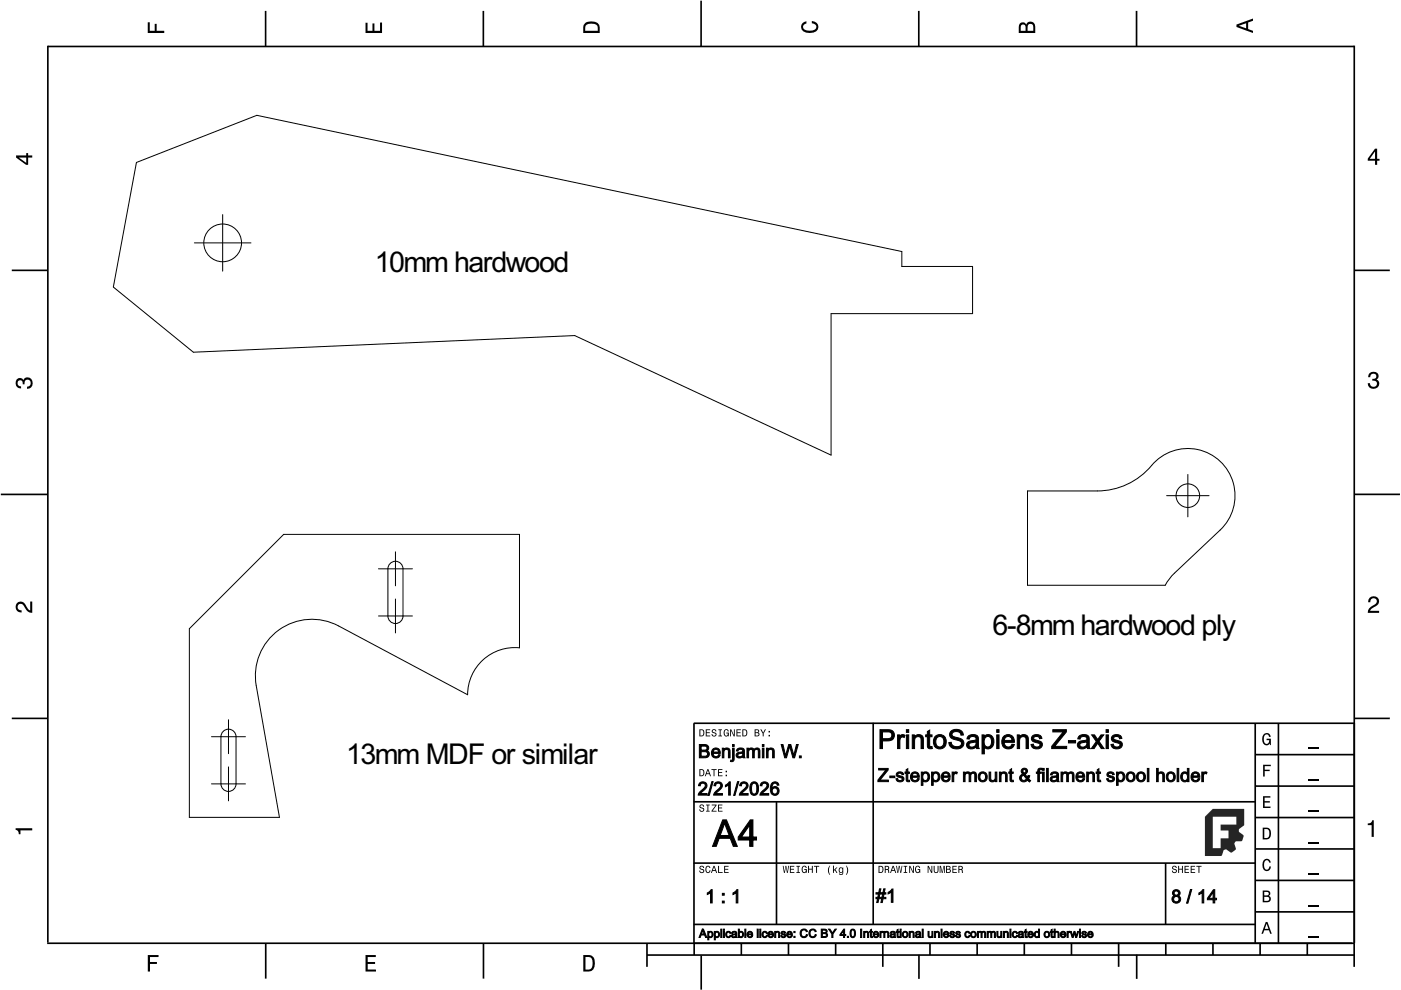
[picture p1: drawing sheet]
<svg xmlns="http://www.w3.org/2000/svg" width="297mm" height="210mm" viewBox="0 0 297 210" stroke-linecap="round" stroke-linejoin="round" font-family="sans-serif">
<defs><g id="words">
<g font-size="5.5">
<text x="79.5" y="57.6">10mm hardwood</text>
<text x="210.5" y="134.6">6-8mm hardwood ply</text>
<text x="73.4" y="162">13mm MDF or similar</text>
</g>
</g></defs>
<g fill="none" stroke="#000" stroke-width=".35">
<path d="M10.1 9.9h277.1M10.1 9.7v190.1M56.3 2.3v7.6M102.5 2.3v7.6M148.6 .1v9.8M194.8 2.3v7.6M241 2.3v7.6M287.1 9.7v195.3M2.5 57.3h7.5M287.2 57.3h7.5M.2 104.8h10M287.2 104.8h9.6"/>
<path d="M2.5 152.3h7.5M147.1 153.3h140.1M147.1 153.3v46.7M185.1 153.2v42.8M266.1 160h21.1M266.1 153.3v46.7M271.1 153.3v46.7M287.2 152.3h7.5M147.1 170h119.1M164.6 170v26M266.1 180h21.1M266.1 173.3h21.1"/>
<path d="M266.1 166.7h21.1M10 200h277.2M56.3 200v7.5M102.5 200v7.5M137.2 200v5M147.1 196h119.1M147.1 183h119.1M147.2 200v2.5M157.2 200v2.5M167.2 200v2.5M177.2 200v2.5M187.2 200v5"/>
<path d="M197.2 200v2.5M207.2 200v2.5M217.2 200v2.5M227.2 200v2.5M237.2 200v5M247.1 183v13M247.2 200v2.5M257.2 200v2.5M266.1 193.3h21.1M266.1 186.7h21.1M267.2 200v2.5M277.2 200v2.5"/>
<path d="M137.1 202.5h150.1M148.7 202.6v7.2M194.8 202.4v5.1M241 202.4v5.1"/>
</g>
<g fill="#000">
<path d="M31.3 4.7h.5v1.8h1v-1.4h.4v1.4h1.6v.5h-3.5z" fill-rule="evenodd"/>
<path d="M77.5 4.8h.4v1.7h1.1v-1.5h.4v1.5h1.2v-1.7h.4v2.2h-3.5z" fill-rule="evenodd"/>
<path d="M124.1 4.9a2.19 2.19 0 0 0-.4 2.1h3.5v-1.2a1.42 1.42 0 0 0-1.8-1.3zM124.4 5.2a2.14 2.14 0 0 1 2.3 .3v1h-2.6v-1z" fill-rule="evenodd"/>
<path d="M170.1 4.9l.9-.4v.5a.7 .7 0 0 0-.7 .5 .7 .7 0 0 0 .3 .8 1.69 1.69 0 0 0 2.5-.6 .9 .9 0 0 0-1-.8v-.5a1.24 1.24 0 0 1 1.4 1.1 1.24 1.24 0 0 1-1 1.4 2.22 2.22 0 0 1-2.5-.7l-.2-.5z" fill-rule="evenodd"/>
<path d="M216.2 5l-.2 .8v1.2h3.5v-1.3a.98 .98 0 0 0-.7-1.1 .98 .98 0 0 0-1.2 .6 .84 .84 0 0 0-1.4-.2zM216.5 5.3a.54 .54 0 0 1 .7-.1 .54 .54 0 0 1 .2 .6v.7h-1zM218 5.2a.62 .62 0 0 1 .7-.1 .62 .62 0 0 1 .4 .6v.8h-1.2z" fill-rule="evenodd"/>
<path d="M262.2 5.2v.5l3.5 1.3v-.5l-1.1-.3v-1.4l1.1-.4v-.5zM262.7 5.5l1.5-.6v1.1z" fill-rule="evenodd"/>
<path d="M3.4 33v.4l2.1 1.5h.5v-1.5h.8v-.4h-.8v-.5h-.4v.5zM4 33.4h1.6v1.1z" fill-rule="evenodd"/>
<path d="M291.5 31.5l-1.5 2.1v.5h1.5v.8h.5v-.8h.5v-.4h-.5v-2.2zM291.5 32.1v1.6h-1.1z" fill-rule="evenodd"/>
<path d="M3.6 80.4a.86 .86 0 0 1 1.4 .2 1.06 1.06 0 0 1 1.2-.5 1.06 1.06 0 0 1 .7 1.2 1.1 1.1 0 0 1-1.2 1.1v-.4a.71 .71 0 0 0 .8-1 .71 .71 0 0 0-1.3-.1v.6h-.4a.61 .61 0 0 0-.3-.8 .61 .61 0 0 0-.8 .2 .61 .61 0 0 0 .2 .8l.6 .2v.5a1.15 1.15 0 0 1-1.2-.7 1.15 1.15 0 0 1 .3-1.3z" fill-rule="evenodd"/>
<path d="M290.4 79.1a1.08 1.08 0 0 1 1.3-.2 1.08 1.08 0 0 1 .5 1.3l-.3 .3a1.06 1.06 0 0 1 .5 1.3 1.06 1.06 0 0 1-1.2 .6 1.1 1.1 0 0 1-1.2-1.2h.5a.71 .71 0 0 0 .9 .8 .71 .71 0 0 0 .1-1.2l-.5-.1v-.4a.61 .61 0 0 0 .7-.3 .61 .61 0 0 0-.2-.8 .61 .61 0 0 0-.8 .2l-.2 .6h-.4z" fill-rule="evenodd"/>
<path d="M3.6 127.9a1.22 1.22 0 0 1 2 .7l.4 .6 .4 .2v-1.9h.4v2.4a1.8 1.8 0 0 1-1.7-1.4 .71 .71 0 0 0-.9-.5 .71 .71 0 0 0-.5 .9 .71 .71 0 0 0 .9 .5v.5a1.18 1.18 0 0 1-1.2-.7 1.18 1.18 0 0 1 .2-1.3z" fill-rule="evenodd"/>
<path d="M290.4 126.7a1.18 1.18 0 0 1 1.9 .3 1.18 1.18 0 0 1-1 1.7l-.5 .4-.3 .4h1.9v.4h-2.4a1.8 1.8 0 0 1 1.4-1.7 .71 .71 0 0 0 .5-.9 .71 .71 0 0 0-.9-.5 .71 .71 0 0 0-.5 .9h-.4z" fill-rule="evenodd"/>
<path d="M148.3 154.6v1.5h.5a.77 .77 0 0 0 .6-.7 .77 .77 0 0 0-.6-.8zM148.5 154.8a.58 .58 0 0 1 .6 .6 .58 .58 0 0 1-.6 .6zM149.6 154.6v1.5h1v-.1h-.8v-.6h.7v-.1h-.7v-.5h.8v-.2zM151 154.7a.53 .53 0 0 0 0 .6 .53 .53 0 0 0 .6 .2 .32 .32 0 0 1-.2 .5 .32 .32 0 0 1-.4-.4h-.1a.5 .5 0 0 0 .6 .6 .5 .5 0 0 0 .2-.9l-.4-.1a.28 .28 0 0 1-.1-.3 .28 .28 0 0 1 .3-.2 .28 .28 0 0 1 .2 .4h.2a.51 .51 0 0 0-.3-.5 .51 .51 0 0 0-.6 .1zM152.3 154.6v.2h.3v1.2h-.3v.1h.8v-.1h-.3v-1.2h.3v-.2zM153.6 154.8a.81 .81 0 0 0 .5 1.4l.3-.3 .1 .2v-.8h-.5v.2h.3l-.2 .5a.6 .6 0 0 1-.5-.6 .6 .6 0 0 1 .5-.6l.2 .3h.2l-.2-.4a.53 .53 0 0 0-.7 .1zM154.8 154.6v1.5h.2v-1.2l.6 1.2h.2v-1.5h-.2v1.3l-.6-1.3zM156.1 154.6v1.5h1v-.1h-.8v-.6h.7v-.1h-.7v-.5h.8v-.2zM157.4 154.6v1.5h.5a.77 .77 0 0 0 .6-.7 .77 .77 0 0 0-.6-.8zM157.6 154.8a.58 .58 0 0 1 .6 .6 .58 .58 0 0 1-.6 .6zM160 154.6v1.5h.6a.42 .42 0 0 0 .4-.3 .42 .42 0 0 0-.2-.5l.2-.2-.1-.4zM160.2 154.8h.3a.23 .23 0 0 1 .3 .2 .23 .23 0 0 1-.3 .3h-.3zM160.2 155.4h.3a.26 .26 0 0 1 .3 .3 .26 .26 0 0 1-.3 .3h-.3zM161.2 154.6l.5 .9v.6h.2v-.6l.5-.9h-.2l-.4 .7-.4-.7zM162.9 155.8v.3h.3v-.3zM162.9 155v.3h.3v-.3z" fill-rule="evenodd"/>
<path d="M267.9 155.8a.85 .85 0 0 1 .9-.4 .85 .85 0 0 1 .6 .8h-.3l-.1-.2a.49 .49 0 0 0-.4-.3 .49 .49 0 0 0-.5 .3 1.2 1.2 0 0 0 .4 1.7 .66 .66 0 0 0 .6-.8h-.6v-.3h1v1.4h-.2l-.1-.4-.3 .3a.85 .85 0 0 1-1.2-.6v-1.1z" fill-rule="evenodd"/>
<path d="M3.3 175.6h3.5v.5h-2.5v.8h-.3a.77 .77 0 0 0-.7-1z" fill-rule="evenodd"/>
<path d="M148.4 170.7a.53 .53 0 0 0 0 .6 .53 .53 0 0 0 .6 .2 .32 .32 0 0 1-.2 .5 .32 .32 0 0 1-.4-.4h-.2a.5 .5 0 0 0 .7 .5 .5 .5 0 0 0 .2-.8l-.4-.1a.28 .28 0 0 1-.1-.4 .28 .28 0 0 1 .3-.1 .28 .28 0 0 1 .2 .3h.2a.51 .51 0 0 0-.3-.4 .51 .51 0 0 0-.6 .1zM149.7 170.6v.2h.3v1.1h-.3v.2h.8v-.2h-.3v-1.1h.3v-.2zM150.9 170.6v.2h.8l-.9 1.3h1.1v-.2h-.8l.8-1.3zM152.2 170.6v1.5h1v-.2h-.8v-.5h.7v-.2h-.7v-.4h.8v-.2z" fill-rule="evenodd"/>
<path d="M148.3 163.1v1.5h.5a.77 .77 0 0 0 .6-.8 .77 .77 0 0 0-.6-.7zM148.5 163.3a.58 .58 0 0 1 .6 .5 .58 .58 0 0 1-.6 .6zM150 163.1l-.6 1.5h.2l.2-.5h.6l.1 .5h.2l-.5-1.5zM150.1 163.3l.2 .7h-.4zM150.8 163.1v.2h.5v1.3h.2v-1.3h.4v-.2zM152.2 163.1v1.5h1v-.2h-.8v-.5h.7v-.2h-.7v-.4h.8v-.2zM153.8 164.3v.3h.3v-.3zM153.8 163.4v.3h.3v-.3z" fill-rule="evenodd"/>
<path d="M267.8 168.8h1.5v.3h-1.2v.8h1.1v.3h-1.1v.8h1.3v.3h-1.6z" fill-rule="evenodd"/>
<path d="M267.8 162.1h1.6v.3h-1.3v.8h1.1v.3h-1.1v1.1h-.3z" fill-rule="evenodd"/>
<path d="M267.7 175.5v2.5h.8a1.37 1.37 0 0 0 .7-2.2 1.56 1.56 0 0 0-1.5-.3zM268.1 175.8a.98 .98 0 0 1 1.1 .7 .98 .98 0 0 1-.7 1.2h-.4z" fill-rule="evenodd"/>
<path d="M290 174.6a.77 .77 0 0 0 .9-.7h.4v3.5h-.5v-2.5h-.8z" fill-rule="evenodd"/>
<path d="M148.4 183.7a.53 .53 0 0 0 0 .6 .53 .53 0 0 0 .6 .2 .32 .32 0 0 1-.2 .5 .32 .32 0 0 1-.4-.4h-.2a.5 .5 0 0 0 .7 .5 .5 .5 0 0 0 .2-.8l-.4-.1a.28 .28 0 0 1-.1-.4 .28 .28 0 0 1 .3-.1 .28 .28 0 0 1 .2 .3h.2a.51 .51 0 0 0-.3-.4 .51 .51 0 0 0-.6 .1zM149.7 183.8l-.1 .2a.67 .67 0 0 0 0 .8 .67 .67 0 0 0 .9 .2l.1-.5h-.2l-.2 .4a.61 .61 0 0 1-.4-.6 .61 .61 0 0 1 .4-.6l.2 .3h.2l-.2-.3a.5 .5 0 0 0-.7 .1zM151.3 183.6l-.6 1.5h.2l.2-.5h.6l.1 .5h.2l-.5-1.5zM151.4 183.8l.2 .7h-.4zM152.2 183.6v1.5h1v-.2h-.8v-1.3zM153.5 183.6v1.5h1v-.2h-.8v-.5h.7v-.2h-.7v-.4h.8v-.2z" fill-rule="evenodd"/>
<path d="M166 183.6l.2 1.5h.2l.2-1.3 .2 1.3h.2l.3-1.5h-.2l-.2 1.3-.2-1.3h-.2l-.2 1.3-.2-1.3zM167.5 183.6v1.5h.9v-.2h-.7v-.5h.6v-.2h-.6v-.4h.7v-.2zM168.9 183.6v.2h.2v1.1h-.2v.2h.7v-.2h-.3v-1.1h.3v-.2zM170.1 183.8a.82 .82 0 0 0 .5 1.3l.3-.2 .2 .2v-.8h-.6v.2h.4l-.2 .4a.6 .6 0 0 1-.5-.6 .6 .6 0 0 1 .4-.6l.2 .3h.2l-.1-.3a.53 .53 0 0 0-.8 .1zM171.3 183.6v1.5h.2v-.7h.6v.7h.2v-1.5h-.2v.6h-.6v-.6zM172.6 183.6v.2h.4v1.3h.2v-1.3h.5v-.2zM175.9 183.5a1.35 1.35 0 0 0 .1 2 1.84 1.84 0 0 1 0-2zM176.6 183.5v1.6h.2v-.4l.2-.2 .3 .6h.3l-.5-.8 .5-.4h-.3l-.5 .5v-.9zM177.9 184a.59 .59 0 0 0-.1 .8 .59 .59 0 0 0 .7 .3l.1-.2a.31 .31 0 0 1-.1 .4 .31 .31 0 0 1-.5-.1h-.1a.47 .47 0 0 0 .5 .3 .47 .47 0 0 0 .4-.5v-1.1h-.2v.2l-.3-.2zM178.1 184.2l.1-.1a.42 .42 0 0 1 .4 .4 .42 .42 0 0 1-.4 .4l-.2-.2zM179.3 183.5a1.85 1.85 0 0 1 0 2 1.22 1.22 0 0 0 0-2z" fill-rule="evenodd"/>
<path d="M186.3 183.6v1.5h.5a.77 .77 0 0 0 .6-.8 .77 .77 0 0 0-.6-.7zM186.5 183.8a.58 .58 0 0 1 .6 .5 .58 .58 0 0 1-.6 .6zM187.6 183.6v1.5h.2v-.7a.45 .45 0 0 1 .5 .2 .45 .45 0 0 1 .1 .5l.2-.1-.3-.7a.42 .42 0 0 0 .2-.4 .42 .42 0 0 0-.4-.3zM187.8 183.8h.2a.26 .26 0 0 1 .3 .2 .26 .26 0 0 1-.3 .3h-.2zM189.3 183.6l-.6 1.5h.2l.2-.5h.6l.1 .5h.2l-.5-1.5zM189.4 183.8l.2 .7h-.5zM190 183.6l.3 1.5h.1l.3-1.3 .2 1.3h.2l.2-1.5h-.1l-.2 1.3-.2-1.3h-.2l-.2 1.3-.2-1.3zM191.6 183.6v.2h.3v1.1h-.3v.2h.7v-.2h-.2v-1.1h.2v-.2zM192.8 183.6v1.5h.2v-1.2l.5 1.2h.3v-1.5h-.2v1.2l-.6-1.2zM194.2 183.8a.81 .81 0 0 0 .5 1.3l.3-.2 .1 .2v-.8h-.5v.2h.3l-.2 .4a.6 .6 0 0 1-.5-.6 .6 .6 0 0 1 .5-.6l.2 .3h.2l-.2-.3a.53 .53 0 0 0-.7 .1zM196.7 183.6v1.5h.2v-1.2l.5 1.2h.3v-1.5h-.2v1.2l-.6-1.2zM198 183.6v.9a.52 .52 0 0 0 .5 .6 .52 .52 0 0 0 .5-.6v-.9h-.2v.9a.33 .33 0 0 1-.3 .4 .33 .33 0 0 1-.3-.4v-.9zM199.2 183.6v1.5h.2v-1.4l.3 1.4h.2l.2-1.4v1.4h.2v-1.5h-.3l-.2 1.3-.3-1.3zM200.6 183.6v1.5h.5a.42 .42 0 0 0 .5-.3 .42 .42 0 0 0-.3-.5l.2-.2-.1-.4zM200.8 183.8h.3a.23 .23 0 0 1 .2 .2 .23 .23 0 0 1-.2 .2h-.3zM200.8 184.4h.3a.26 .26 0 0 1 .3 .2 .26 .26 0 0 1-.3 .3h-.3zM201.9 183.6v1.5h1v-.2h-.8v-.5h.7v-.2h-.7v-.4h.8v-.2zM203.2 183.6v1.5h.2v-.7a.45 .45 0 0 1 .5 .2 .45 .45 0 0 1 .1 .5l.2-.1-.3-.7a.42 .42 0 0 0 .2-.4 .42 .42 0 0 0-.4-.3zM203.4 183.8h.2a.26 .26 0 0 1 .3 .2 .26 .26 0 0 1-.3 .3h-.2z" fill-rule="evenodd"/>
<path d="M248.6 183.7a.53 .53 0 0 0 0 .6 .53 .53 0 0 0 .6 .2 .32 .32 0 0 1-.2 .5 .32 .32 0 0 1-.3-.4h-.2a.5 .5 0 0 0 .6 .5 .5 .5 0 0 0 .2-.8l-.4-.1a.28 .28 0 0 1-.1-.4 .28 .28 0 0 1 .3-.1 .28 .28 0 0 1 .2 .3h.2a.51 .51 0 0 0-.3-.4 .51 .51 0 0 0-.6 .1zM249.8 183.6v1.5h.2v-.7h.6v.7h.2v-1.5h-.2v.6h-.6v-.6zM251.1 183.6v1.5h1v-.2h-.8v-.5h.7v-.2h-.7v-.4h.8v-.2zM252.4 183.6v1.5h1v-.2h-.8v-.5h.7v-.2h-.7v-.4h.8v-.2zM253.6 183.6v.2h.5v1.3h.2v-1.3h.5v-.2z" fill-rule="evenodd"/>
<path d="M268.4 195.5l-1 2.5h.4l.2-.8h1l.3 .8h.3l-.9-2.5zM268.5 195.8l.4 1.1h-.7z" fill-rule="evenodd"/>
<path d="M267.7 188.8v2.5h1a.7 .7 0 0 0 .7-.5 .7 .7 0 0 0-.4-.8 .61 .61 0 0 0 .3-.8 .61 .61 0 0 0-.7-.4zM268 189.1h.6a.38 .38 0 0 1 .4 .4 .38 .38 0 0 1-.5 .3h-.5zM268 190.2h.6a.44 .44 0 0 1 .5 .4 .44 .44 0 0 1-.5 .4h-.6z" fill-rule="evenodd"/>
<path d="M267.9 182.4a.85 .85 0 0 1 .9-.3 .85 .85 0 0 1 .6 .8h-.3l-.1-.2a.47 .47 0 0 0-.4-.3 .47 .47 0 0 0-.4 .2 1.21 1.21 0 0 0 .4 1.8 .64 .64 0 0 0 .5-.7h.4a.89 .89 0 0 1-.8 1 .89 .89 0 0 1-1-.7v-1.2z" fill-rule="evenodd"/>
<path d="M31.3 202.5h2.3v.4h-1.8v1.1h1.5v.4h-1.5v1.6h-.5z" fill-rule="evenodd"/>
<path d="M77.5 202.5h2.2v.4h-1.7v1.1h1.5v.4h-1.5v1.2h1.7v.4h-2.2z" fill-rule="evenodd"/>
<path d="M123.7 202.5v3.5h1.1a1.42 1.42 0 0 0 1.3-1.8 1.38 1.38 0 0 0-1.3-1.7zM124.1 202.9l1.1 .1a1.89 1.89 0 0 1 0 2.5l-1.1 .1z" fill-rule="evenodd"/>
</g>
<path d="M277.5 158.7h2.1M277.5 178.7h2.1M277.5 172h2.1M277.5 165.4h2.1M277.5 198.7h2.1M277.5 192h2.1M277.5 185.4h2.1" fill="none" stroke="#000" stroke-width=".25"/>
<g fill="#000" stroke="#000" stroke-width=".21">
<path d="M153.2 173.8h.8l2.3 5.6h-.8l-.7-1.7h-2.3l-.6 1.7h-.8zM153.6 174.4l-.9 2.7h1.9zM159.1 173.8h.5v3.7h.8v.6h-.8v1.3h-.7v-1.3h-2.4v-.6zM158.9 174.9l-1.7 2.6h1.7z"/>
<path d="M148.9 197h.2l.8 1.8h-.3l-.2-.6h-.7l-.2 .6h-.3zM149 197.2l-.3 .8h.6zM150.1 197.5h.2v.2a.59 .59 0 0 1 .9 .4 .59 .59 0 0 1-.9 .5v.7h-.2zM150.4 197.8l-.1 .6 .2 .2a.47 .47 0 0 0 .5-.5 .47 .47 0 0 0-.5-.4zM151.4 197.5h.2v.2a.59 .59 0 0 1 1 .4 .59 .59 0 0 1-.9 .5v.7h-.3zM151.8 197.8l-.1 .6 .2 .2a.47 .47 0 0 0 .4-.5 .47 .47 0 0 0-.4-.4zM152.8 197h.2v1.8h-.2zM153.4 197h.2v.2h-.2zM153.4 197.5h.2v1.3h-.2zM154 197.6l.6-.1 .4 .4h-.3l-.1-.2a.44 .44 0 0 0-.5 .4 .44 .44 0 0 0 .6 .4l.1-.2h.2a.61 .61 0 0 1-.9 .4 .61 .61 0 0 1-.2-.9zM155.2 197.6h.1a.57 .57 0 0 1 .7-.1 .57 .57 0 0 1 .2 .7l.1 .6h-.3v-.2a.46 .46 0 0 1-.7 .2 .46 .46 0 0 1-.1-.7l.8-.1a.32 .32 0 0 0-.3-.4 .32 .32 0 0 0-.4 .3h-.2zM155.4 198.3a.31 .31 0 0 0 .2 .4 .31 .31 0 0 0 .4-.4v-.2zM156.5 197h.3v.6a.59 .59 0 0 1 .9 .5 .59 .59 0 0 1-1 .5v.2h-.2zM156.8 197.8a.44 .44 0 0 0-.1 .6 .44 .44 0 0 0 .6 .1v-.7l-.2-.2zM157.9 197h.2v1.8h-.2zM158.6 197.6a.6 .6 0 0 1 .7-.1 .6 .6 0 0 1 .3 .7h-1a.37 .37 0 0 0 .3 .4 .37 .37 0 0 0 .5-.2h.2a.65 .65 0 0 1-1 .3 .65 .65 0 0 1 0-1.1zM158.7 197.7l-.1 .3h.8l-.2-.3zM160.5 197h.3v1.8h-.3zM161.1 197h.2v.2h-.2zM161.1 197.5h.2v1.3h-.2zM161.7 197.6l.6-.1 .4 .4h-.2l-.1-.2a.44 .44 0 0 0-.6 .4 .44 .44 0 0 0 .6 .4l.1-.2h.2a.61 .61 0 0 1-.9 .4 .61 .61 0 0 1-.2-.9zM163 197.6a.6 .6 0 0 1 .7-.1 .6 .6 0 0 1 .3 .7h-1a.37 .37 0 0 0 .3 .4 .37 .37 0 0 0 .5-.2h.2a.65 .65 0 0 1-1 .3 .65 .65 0 0 1 0-1.1zM163.2 197.7l-.2 .3h.8l-.2-.3zM164.3 197.5h.2v.2a.46 .46 0 0 1 .5-.2 .46 .46 0 0 1 .3 .5v.8h-.2v-.8a.3 .3 0 0 0-.2-.4 .3 .3 0 0 0-.4 .3v.9h-.2zM165.7 197.6l.2-.1a.5 .5 0 0 1 .7 .3h-.2a.25 .25 0 0 0-.3-.2 .25 .25 0 0 0-.2 .3l.1 .1a.44 .44 0 0 1 .5 .2 .44 .44 0 0 1-.1 .5h-.7l-.2-.3h.3a.29 .29 0 0 0 .3 .3 .29 .29 0 0 0 .2-.4 .46 .46 0 0 1-.6-.2 .46 .46 0 0 1 0-.5zM167 197.6a.6 .6 0 0 1 .7-.1 .6 .6 0 0 1 .3 .7h-1a.37 .37 0 0 0 .3 .4 .37 .37 0 0 0 .5-.2h.2a.65 .65 0 0 1-1 .3 .65 .65 0 0 1 0-1.1zM167.2 197.7l-.2 .3h.8l-.2-.3zM168.3 197.5h.3v.2h-.3zM168.3 198.5h.3v.3h-.3zM169.9 197.2a.77 .77 0 0 1 1.3 .3h-.3a.59 .59 0 0 0-.8-.3 .59 .59 0 0 0-.2 .9 .54 .54 0 0 0 .5 .5 .54 .54 0 0 0 .6-.4h.2a.85 .85 0 0 1-1.2 .5 .85 .85 0 0 1-.3-1.3zM171.8 197.2a.77 .77 0 0 1 1.2 .3h-.2a.59 .59 0 0 0-.8-.3 .59 .59 0 0 0-.2 .9 .54 .54 0 0 0 .5 .5 .54 .54 0 0 0 .5-.4h.3a.85 .85 0 0 1-1.2 .5 .85 .85 0 0 1-.3-1.3zM174.1 197h.7a.45 .45 0 0 1 .5 .3 .45 .45 0 0 1-.2 .5 .5 .5 0 0 1 .3 .7 .5 .5 0 0 1-.6 .3h-.7zM174.4 197.2v.5h.3a.3 .3 0 0 0 .4-.2 .3 .3 0 0 0-.4-.3zM174.4 198v.6l.7-.1a.33 .33 0 0 0 .1-.4 .33 .33 0 0 0-.4-.1zM175.7 197h.3l.5 .8 .5-.8h.3l-.7 1v.8h-.2v-.8zM178.9 197h.2v1.1h.2v.2h-.2v.5h-.2v-.5h-.8zM178.9 197.3l-.6 .8h.6zM179.7 198.5h.2v.3h-.2zM180.5 197.1a.64 .64 0 0 1 .7 .1 .64 .64 0 0 1 .2 .7 .64 .64 0 0 1-.6 .9 .64 .64 0 0 1-.6-.9zM180.6 197.3a.99 .99 0 0 0 .2 1.3 .92 .92 0 0 0 0-1.4zM182.5 197h.2v1.8h-.2zM183.1 197.5h.2v.2a.46 .46 0 0 1 .6-.2 .46 .46 0 0 1 .3 .5v.8h-.3v-.8a.3 .3 0 0 0-.2-.4 .3 .3 0 0 0-.3 .3l-.1 .9h-.2zM184.5 197.2l.3-.2v.5h.2v.2h-.2v.7l.2 .4a.32 .32 0 0 1-.4-.1 .32 .32 0 0 1-.1-.3v-.7h-.1zM185.3 197.6a.6 .6 0 0 1 .7-.1 .6 .6 0 0 1 .3 .7h-1a.37 .37 0 0 0 .3 .4 .37 .37 0 0 0 .5-.2h.2a.65 .65 0 0 1-1 .3 .65 .65 0 0 1 0-1.1zM185.5 197.7l-.1 .3h.7l-.2-.3zM186.6 197.5h.2v.2l.4-.2v.2a.29 .29 0 0 0-.4 .1 .29 .29 0 0 0 0 .3v.7h-.2zM187.4 197.5h.2v.2a.46 .46 0 0 1 .5-.2 .46 .46 0 0 1 .3 .5v.8h-.2v-.8a.3 .3 0 0 0-.2-.4 .3 .3 0 0 0-.4 .3v.9h-.2zM188.8 197.6h.1a.57 .57 0 0 1 .7-.1 .57 .57 0 0 1 .2 .7l.1 .6h-.2l-.1-.2a.46 .46 0 0 1-.7 .2 .46 .46 0 0 1 0-.7l.7-.1a.32 .32 0 0 0-.3-.4 .32 .32 0 0 0-.4 .3h-.2zM189 198.3a.31 .31 0 0 0 .3 .4 .31 .31 0 0 0 .3-.4v-.2zM190.2 197.2l.2-.2v.5h.2v.2h-.2v.7l.3 .4a.32 .32 0 0 1-.4-.1 .32 .32 0 0 1-.1-.3v-.7h-.2zM190.8 197h.3v.2h-.3zM190.8 197.5h.3v1.3h-.3zM191.3 198.1a.65 .65 0 0 1 1.3 0 .65 .65 0 0 1-1.3 0zM191.6 197.8a.44 .44 0 0 0 0 .7 .44 .44 0 0 0 .7-.2l-.1-.5-.3-.2zM192.8 197.5h.2v.2a.46 .46 0 0 1 .5-.2 .46 .46 0 0 1 .3 .5v.8h-.2v-.8a.3 .3 0 0 0-.2-.4 .3 .3 0 0 0-.4 .3v.9h-.2zM194.2 197.6h.1a.57 .57 0 0 1 .7-.1 .57 .57 0 0 1 .2 .7l.1 .6h-.3v-.2a.46 .46 0 0 1-.7 .2 .46 .46 0 0 1-.1-.7l.8-.1a.32 .32 0 0 0-.3-.4 .32 .32 0 0 0-.4 .3h-.2zM194.4 198.3a.31 .31 0 0 0 .2 .4 .31 .31 0 0 0 .4-.4v-.2zM195.5 197h.2v1.8h-.2zM196.8 197.5h.2v.7a.32 .32 0 0 0 .3 .4 .32 .32 0 0 0 .3-.4v-.7h.2v1.3h-.2v-.2a.46 .46 0 0 1-.5 .2 .46 .46 0 0 1-.3-.5zM198.1 197.5h.2v.2a.46 .46 0 0 1 .6-.2 .46 .46 0 0 1 .3 .5v.8h-.2v-.8a.3 .3 0 0 0-.3-.4 .3 .3 0 0 0-.3 .3v.9h-.3zM199.5 197h.2v1.8h-.2zM200.2 197.6a.6 .6 0 0 1 .7-.1 .6 .6 0 0 1 .3 .7h-1a.37 .37 0 0 0 .3 .4 .37 .37 0 0 0 .5-.2h.2a.65 .65 0 0 1-1 .3 .65 .65 0 0 1 0-1.1zM200.3 197.7l-.1 .3h.8l-.2-.3zM201.5 197.6l.2-.1a.5 .5 0 0 1 .7 .3h-.2a.25 .25 0 0 0-.3-.2 .25 .25 0 0 0-.2 .3l.1 .1a.44 .44 0 0 1 .6 .2 .44 .44 0 0 1-.2 .5h-.7l-.1-.3h.2a.29 .29 0 0 0 .3 .3 .29 .29 0 0 0 .2-.4 .46 .46 0 0 1-.6-.2 .46 .46 0 0 1 0-.5zM202.7 197.6l.2-.1a.5 .5 0 0 1 .7 .3h-.2a.25 .25 0 0 0-.3-.2 .25 .25 0 0 0-.2 .3l.1 .1a.44 .44 0 0 1 .6 .2 .44 .44 0 0 1-.2 .5h-.6l-.2-.3h.2a.29 .29 0 0 0 .3 .3 .29 .29 0 0 0 .3-.4h-.1a.46 .46 0 0 1-.5-.2 .46 .46 0 0 1-.1-.5zM204.7 197.6l.6-.1 .4 .4h-.3l-.1-.2a.44 .44 0 0 0-.5 .4 .44 .44 0 0 0 .5 .4l.2-.2h.2a.61 .61 0 0 1-.9 .4 .61 .61 0 0 1-.2-.9zM205.8 198.1a.65 .65 0 0 1 1.3 0 .65 .65 0 0 1-1.3 0zM206.1 197.8a.44 .44 0 0 0-.1 .7 .44 .44 0 0 0 .7-.2l-.1-.5-.2-.2zM207.2 197.5h.2v.2a.43 .43 0 0 1 .8 0l.2-.2 .5 .1 .1 1.2h-.2v-.8a.27 .27 0 0 0-.2-.4 .27 .27 0 0 0-.4 .3v.9h-.2v-.9a.29 .29 0 0 0-.4-.2 .29 .29 0 0 0-.1 .4v.7h-.3zM209.3 197.5h.2v.2a.43 .43 0 0 1 .7 0l.3-.2 .4 .1 .1 1.2h-.2v-.8a.27 .27 0 0 0-.2-.4 .27 .27 0 0 0-.3 .3v.9h-.2v-.9a.29 .29 0 0 0-.4-.2 .29 .29 0 0 0-.2 .4v.7h-.2zM211.4 197.5h.2v.7a.32 .32 0 0 0 .3 .4 .32 .32 0 0 0 .3-.4v-.7h.2v1.3h-.2v-.2a.46 .46 0 0 1-.5 .2 .46 .46 0 0 1-.3-.5zM212.7 197.5h.2v.2a.46 .46 0 0 1 .6-.2 .46 .46 0 0 1 .3 .5v.8h-.2v-.8a.3 .3 0 0 0-.3-.4 .3 .3 0 0 0-.3 .3v.9h-.3zM214.1 197h.2v.2h-.2zM214.1 197.5h.2v1.3h-.2zM214.8 197.6l.6-.1 .3 .4h-.2l-.1-.2a.44 .44 0 0 0-.6 .4 .44 .44 0 0 0 .6 .4l.1-.2h.2a.61 .61 0 0 1-.8 .4 .61 .61 0 0 1-.2-.9zM216 197.6h.1a.57 .57 0 0 1 .7-.1 .57 .57 0 0 1 .2 .7v.6h-.2v-.2a.46 .46 0 0 1-.7 .2 .46 .46 0 0 1-.1-.7l.7-.1a.32 .32 0 0 0-.3-.4 .32 .32 0 0 0-.3 .3h-.2zM216.1 198.3a.31 .31 0 0 0 .3 .4 .31 .31 0 0 0 .3-.4v-.2zM217.3 197.2l.2-.2v.5h.3v.2h-.3v.7l.3 .4a.32 .32 0 0 1-.4-.1 .32 .32 0 0 1-.1-.3v-.7h-.1zM218.1 197.6a.6 .6 0 0 1 .7-.1 .6 .6 0 0 1 .3 .7h-1a.37 .37 0 0 0 .3 .4 .37 .37 0 0 0 .5-.2h.2a.65 .65 0 0 1-1 .3 .65 .65 0 0 1 0-1.1zM218.3 197.7l-.2 .3h.8l-.2-.3zM219.4 197.6l.4-.1 .4 .1v-.6h.2v1.8h-.2v-.2a.62 .62 0 0 1-.9-.1 .62 .62 0 0 1 .1-.9zM219.6 197.8a.45 .45 0 0 0-.1 .6 .45 .45 0 0 0 .6 .1v-.7l-.3-.2zM221.3 198.1a.65 .65 0 0 1 1.3 0 .65 .65 0 0 1-1.3 0zM221.7 197.8a.44 .44 0 0 0-.1 .7 .44 .44 0 0 0 .7-.2l-.1-.5-.3-.2zM222.8 197.2l.3-.2v.5h.2v.2h-.2v.7l.2 .4a.32 .32 0 0 1-.3-.1 .32 .32 0 0 1-.2-.3v-.7h-.1zM223.5 197h.2v.6a.46 .46 0 0 1 .6-.1 .46 .46 0 0 1 .2 .5v.8h-.2v-.8a.31 .31 0 0 0-.3-.3 .31 .31 0 0 0-.3 .4v.7h-.2zM225 197.6a.6 .6 0 0 1 .7-.1 .6 .6 0 0 1 .3 .7h-1a.37 .37 0 0 0 .3 .4 .37 .37 0 0 0 .5-.2h.2a.65 .65 0 0 1-1 .3 .65 .65 0 0 1 0-1.1zM225.2 197.7l-.2 .3h.8l-.2-.3zM226.2 197.5h.2v.2l.4-.2 .1 .2a.29 .29 0 0 0-.4 .1 .29 .29 0 0 0 0 .3v.7h-.3zM226.9 197.5h.2l.3 1 .3-1h.2l.3 1 .3-1h.2l-.4 1.3h-.2l-.3-1-.3 1h-.2zM228.9 197h.2v.2h-.2zM228.9 197.5h.2v1.3h-.2zM229.5 197.6l.2-.1a.5 .5 0 0 1 .6 .3h-.2a.25 .25 0 0 0-.2-.2 .25 .25 0 0 0-.3 .3l.2 .1a.44 .44 0 0 1 .5 .2 .44 .44 0 0 1-.1 .5h-.7l-.2-.3h.2a.29 .29 0 0 0 .4 .3 .29 .29 0 0 0 .2-.4h-.1a.46 .46 0 0 1-.5-.2 .46 .46 0 0 1 0-.5zM230.8 197.6a.6 .6 0 0 1 .7-.1 .6 .6 0 0 1 .3 .7h-1a.37 .37 0 0 0 .3 .4 .37 .37 0 0 0 .4-.2h.3a.65 .65 0 0 1-1 .3 .65 .65 0 0 1 0-1.1zM230.9 197.7l-.1 .3h.7l-.2-.3z"/>
</g>
<path d="M257.1 171.5l-1.6 1.7v8.3h3.3l.3-.2 .4-1 .3-.2 1.1 .6h.3l.8-.6-.3-1.3 .2-.3 1.2-.1 .3-.2 .3-1-1-.9v-.3l1.1-1v-3.5zM257.1 173.2h5v1.6h-3.3v1.3h1.7v1.6h-1.7v2.1h-1.7z" fill-rule="evenodd" fill="#212529"/>
<g fill="#000" stroke="#000" stroke-width=".21">
<path d="M186.6 154.7h1.5a1.23 1.23 0 0 1 1.6 1.2 1.23 1.23 0 0 1-1.6 1.2h-1v1.6h-.5zM187.1 155.2v1.4a2.47 2.47 0 0 0 1.8-.2 .74 .74 0 0 0 .1-.9 .74 .74 0 0 0-.9-.3zM190.3 155.8h.4v.5a.7 .7 0 0 1 1.2-.4l-.2 .5a.65 .65 0 0 0-.8 0 .65 .65 0 0 0-.1 .8v1.5h-.5zM192.2 154.7h.5v.6h-.5zM192.2 155.8h.5v2.9h-.5zM193.4 155.8h.5v.4a1.04 1.04 0 0 1 1.2-.4 1.04 1.04 0 0 1 .7 1.1v1.8h-.5v-1.7a.72 .72 0 0 0-.8-.9 .72 .72 0 0 0-.6 1v1.6h-.5zM196.6 155.1l.5-.3v1h.5v.4h-.5v1.7a.33 .33 0 0 0 .1 .4 .33 .33 0 0 0 .4 0l.1 .4a.73 .73 0 0 1-.8 0 .73 .73 0 0 1-.3-.8v-1.7h-.3v-.4h.3zM198.3 156.1a1.47 1.47 0 0 1 2.3 1 1.47 1.47 0 0 1-1.9 1.6 1.68 1.68 0 0 1-.4-2.6zM198.7 156.4a1.11 1.11 0 0 0-.3 1.3 1.11 1.11 0 0 0 1.1 .6 1.13 1.13 0 0 0 .6-1.2 1.13 1.13 0 0 0-1.1-.9zM201.6 155a1.57 1.57 0 0 1 2.6 .8l-.5 .1a1.01 1.01 0 0 0-.8-.8 1.01 1.01 0 0 0-1.1 .6l.4 .5a3 3 0 0 1 2.1 1 1.32 1.32 0 0 1-1.8 1.6 1.37 1.37 0 0 1-1.3-1.4h.5a1.15 1.15 0 0 0 1 .9 1.15 1.15 0 0 0 1.2-.7 1.51 1.51 0 0 0-1.6-.8 1.04 1.04 0 0 1-.9-.7 1.04 1.04 0 0 1 .2-1.1zM205.3 156a1.41 1.41 0 0 1 2.1 .4l.2 2.3h-.5l-.1-.3a1.19 1.19 0 0 1-2.1-.4 1.19 1.19 0 0 1 1.5-1l.3-.1a.41 .41 0 0 0 .2-.4 .41 .41 0 0 0-.4-.3l-.8 .1-.2 .4-.5-.1zM205.6 157.6a.54 .54 0 0 0 .1 .7 .54 .54 0 0 0 .7 0 .9 .9 0 0 0 .5-1zM208.2 155.8h.5v.4a1.19 1.19 0 0 1 1.4-.3 1.19 1.19 0 0 1 .6 1.3 1.22 1.22 0 0 1-.5 1.4 1.22 1.22 0 0 1-1.5-.2v1.4h-.5zM208.9 156.4a1.23 1.23 0 0 0 .5 2 1.2 1.2 0 0 0 .8-1.1 1.2 1.2 0 0 0-.7-1.2zM211.3 154.7h.5v.6h-.5zM211.3 155.8h.5v2.9h-.5zM212.8 156.2a1.36 1.36 0 0 1 1.6-.3 1.36 1.36 0 0 1 .7 1.5h-2.2a.85 .85 0 0 0 .6 1 .85 .85 0 0 0 1.1-.6h.5a1.42 1.42 0 0 1-2 .8 1.42 1.42 0 0 1-.6-2zM213.2 156.4l-.3 .6h1.7a.8 .8 0 0 0-.5-.8 .8 .8 0 0 0-.9 .2zM215.7 155.8h.4v.4a1.04 1.04 0 0 1 1.3-.4 1.04 1.04 0 0 1 .6 1.1v1.8h-.5v-1.7a.72 .72 0 0 0-.8-.9 .72 .72 0 0 0-.5 1v1.6h-.5zM218.9 156.1a1.22 1.22 0 0 1 2 .5h-.5a.65 .65 0 0 0-.6-.4 .65 .65 0 0 0-.6 .4l.3 .3a1.42 1.42 0 0 1 1.5 1 1.24 1.24 0 0 1-1.2 .9 1.24 1.24 0 0 1-1.2-.9l.5-.1a.7 .7 0 0 0 .7 .6 .7 .7 0 0 0 .7-.6l-.2-.2a1.66 1.66 0 0 1-1.6-1zM223.2 154.7h2.9v.5l-2.5 3h2.6v.5h-3.2v-.5l2.5-3h-2.3zM226.5 157h1.5v.5h-1.5zM228.8 156a1.41 1.41 0 0 1 2.1 .4l.2 2.3h-.5l-.1-.3a1.19 1.19 0 0 1-2.1-.4 1.19 1.19 0 0 1 1.5-1l.3-.1a.41 .41 0 0 0 .2-.4 .41 .41 0 0 0-.4-.3l-.8 .1-.2 .4-.5-.1zM229.1 157.6a.54 .54 0 0 0 .1 .7 .54 .54 0 0 0 .7 0 .9 .9 0 0 0 .5-1zM231.5 155.8h.6l.6 1 .7-1h.6l-1 1.4 1.1 1.5h-.6l-.8-1.1-.7 1.1h-.6l1-1.5zM234.5 154.7h.5v.6h-.5zM234.5 155.8h.5v2.9h-.5zM235.8 156.1a1.22 1.22 0 0 1 2.1 .5h-.5a.65 .65 0 0 0-.6-.4 .65 .65 0 0 0-.7 .4l.3 .3a1.42 1.42 0 0 1 1.6 1 1.24 1.24 0 0 1-1.2 .9 1.24 1.24 0 0 1-1.2-.9l.4-.1a.7 .7 0 0 0 .7 .6 .7 .7 0 0 0 .7-.6l-.2-.2a1.66 1.66 0 0 1-1.6-1z"/>
<path d="M148.3 157.9h1a.71 .71 0 0 1 .9 .4 .71 .71 0 0 1-.3 .9 .79 .79 0 0 1 .4 1 .79 .79 0 0 1-.9 .5h-1.1zM148.7 158.2v.8h.6a.47 .47 0 0 0 .6-.4 .47 .47 0 0 0-.7-.4zM148.7 159.4v.9h.7a.51 .51 0 0 0 .6-.5 .51 .51 0 0 0-.7-.4zM151.1 158.9a.95 .95 0 0 1 1.1-.2 .95 .95 0 0 1 .5 1h-1.5a.59 .59 0 0 0 .4 .7 .59 .59 0 0 0 .7-.4l.4 .1a1.01 1.01 0 0 1-1.4 .5 1.01 1.01 0 0 1-.3-1.5zM151.4 159l-.2 .5h1.2a.56 .56 0 0 0-.4-.6 .56 .56 0 0 0-.6 .1zM153.1 158.6h.3v.3a.73 .73 0 0 1 .9-.3 .73 .73 0 0 1 .5 .8v1.3h-.4v-1.3a.5 .5 0 0 0-.5-.5 .5 .5 0 0 0-.4 .7v1.1h-.4zM155.3 157.9h.4v.4h-.4zM155.3 158.6h.4v2.2a.56 .56 0 0 1-.2 .6 .56 .56 0 0 1-.6 .1v-.3h.3l.1-.2zM156.3 158.9a.88 .88 0 0 1 .9-.3 .88 .88 0 0 1 .6 .8l.1 1.3h-.3l-.1-.3a.75 .75 0 0 1-.9 .4 .75 .75 0 0 1-.5-.9l.5-.4 .9-.1a.51 .51 0 0 0-.5-.6 .51 .51 0 0 0-.5 .5l-.4-.1zM156.5 159.9a.36 .36 0 0 0 0 .5 .36 .36 0 0 0 .5 0l.4-.3 .1-.5zM158.4 158.6h.3v.3a.69 .69 0 0 1 1.2 0 .66 .66 0 0 1 .7-.3 .66 .66 0 0 1 .5 .7v1.4h-.3v-1.3a.45 .45 0 0 0-.5-.5 .45 .45 0 0 0-.4 .6v1.2h-.3v-1.4a.47 .47 0 0 0-.6-.4 .47 .47 0 0 0-.3 .7v1.1h-.3zM161.6 157.9h.4v.4h-.4zM161.6 158.6h.4v2.1h-.4zM162.5 158.6h.3v.3a.73 .73 0 0 1 .9-.3 .73 .73 0 0 1 .5 .8v1.3h-.4v-1.3a.5 .5 0 0 0-.6-.5 .5 .5 0 0 0-.4 .7v1.1h-.3zM165.6 157.9h.4l.6 2.4 .6-2.4h.5l.6 2.4 .6-2.4h.3l-.7 2.8h-.4l-.7-2.5-.6 2.5h-.4zM169.5 160.3h.4v.4h-.4z"/>
<path d="M148.4 166a.92 .92 0 0 1 1.4 .2 .92 .92 0 0 1-.5 1.3l-.8 .8h1.4v.3h-1.9a3.2 3.2 0 0 1 1.4-1.6 .54 .54 0 0 0-.2-.9 .54 .54 0 0 0-.7 .5h-.4zM150.9 165.7h.3l-.8 2.9h-.3zM151.7 166a.92 .92 0 0 1 1.4 .2 .92 .92 0 0 1-.5 1.3l-.8 .8h1.4v.3h-1.9a3.2 3.2 0 0 1 1.3-1.6 .54 .54 0 0 0-.1-.9 .54 .54 0 0 0-.8 .5h-.3zM153.8 166.5l.8-.7h.2v2.8h-.3v-2.2l-.7 .4zM156.4 165.7h.2l-.8 2.9h-.2zM157.1 166a.92 .92 0 0 1 1.4 .2 .92 .92 0 0 1-.5 1.3l-.8 .8h1.4v.3h-1.8a3.2 3.2 0 0 1 1.3-1.6 .54 .54 0 0 0-.2-.9 .54 .54 0 0 0-.7 .5h-.4zM159.4 165.9a.94 .94 0 0 1 1 .1 .94 .94 0 0 1 .4 .9 1.18 1.18 0 0 1-1.2 1.7 1.92 1.92 0 0 1-.3-2.5zM159.6 166.1a1.9 1.9 0 0 0 .1 2.2h.3a1.74 1.74 0 0 0 0-2.2zM161.5 166a.92 .92 0 0 1 1.4 .2 .92 .92 0 0 1-.5 1.3l-.8 .8h1.4v.3h-1.9a3.2 3.2 0 0 1 1.4-1.6 .54 .54 0 0 0-.2-.9 .54 .54 0 0 0-.8 .5h-.3zM163.6 166.1a.84 .84 0 0 1 .9-.3 .84 .84 0 0 1 .6 .7h-.3a.59 .59 0 0 0-.8-.4 .59 .59 0 0 0-.3 .8v.2a.89 .89 0 0 1 1.4 .3 .89 .89 0 0 1-.8 1.2 1.25 1.25 0 0 1-1-1.7zM163.9 167.2a.63 .63 0 0 0 0 1 .63 .63 0 0 0 .9-.1 .63 .63 0 0 0-.2-1h-.5z"/>
<path d="M186.3 162.9h2v.4l-1.7 2.1h1.8v.3h-2.3v-.3l1.8-2.1h-1.6zM188.7 164.5h1v.4h-1zM190.2 163.9a.88 .88 0 0 1 1.4 .3l-.4 .1a.4 .4 0 0 0-.4-.4 .4 .4 0 0 0-.3 .5h.1a.87 .87 0 0 1 1 .9 .9 .9 0 0 1-.9 .5 .9 .9 0 0 1-.7-.7h.3a.46 .46 0 0 0 .5 .5 .46 .46 0 0 0 .4-.6l-.1-.1a.9 .9 0 0 1-1.1-.8zM192.1 163.2l.4-.2v.7h.3v.3h-.3v1.2v.2h.3l.1 .3a.51 .51 0 0 1-.6 0 .51 .51 0 0 1-.2-.6v-1.1h-.2v-.3h.2zM193.3 163.9a.95 .95 0 0 1 1.1-.1 .95 .95 0 0 1 .5 1h-1.5a.59 .59 0 0 0 .4 .7 .59 .59 0 0 0 .7-.4h.4a1.01 1.01 0 0 1-1.4 .5 1.01 1.01 0 0 1-.3-1.5zM193.6 164.1l-.2 .4h1.1a.56 .56 0 0 0-.3-.5 .56 .56 0 0 0-.6 .1zM195.3 163.7h.3v.3a.9 .9 0 0 1 1.3-.1 .9 .9 0 0 1 .1 1.2 .81 .81 0 0 1-.5 .6 .81 .81 0 0 1-.8-.2v1h-.4zM195.8 164.1a.74 .74 0 0 0-.2 .9 .74 .74 0 0 0 .9 .4 .75 .75 0 0 0 .3-.9 .75 .75 0 0 0-.9-.5zM197.5 163.7h.3v.3a.9 .9 0 0 1 1.2-.1 .9 .9 0 0 1 .2 1.2 .81 .81 0 0 1-.5 .6 .81 .81 0 0 1-.8-.2v1h-.4zM198 164.1a.74 .74 0 0 0-.2 .9 .74 .74 0 0 0 .8 .4 .75 .75 0 0 0 .4-.9 .75 .75 0 0 0-.9-.5zM199.8 163.9a.95 .95 0 0 1 1.2-.1 .95 .95 0 0 1 .4 1h-1.5a.59 .59 0 0 0 .5 .7 .59 .59 0 0 0 .7-.4h.3a1.01 1.01 0 0 1-1.4 .5 1.01 1.01 0 0 1-.3-1.5zM200.1 164.1l-.1 .4h1.1a.56 .56 0 0 0-.3-.5 .56 .56 0 0 0-.7 .1zM201.9 163.7h.3v.3l.2-.3h.4l.2 .1-.1 .3a.45 .45 0 0 0-.6 0 .45 .45 0 0 0-.1 .6v1h-.3zM204.3 163.7h.3v.3a.69 .69 0 0 1 1.2 0 .66 .66 0 0 1 .7-.3 .66 .66 0 0 1 .5 .6v1.4h-.3v-1.3a.45 .45 0 0 0-.5-.5 .45 .45 0 0 0-.4 .6v1.2h-.3v-1.3a.47 .47 0 0 0-.6-.4 .47 .47 0 0 0-.3 .7v1h-.3zM207.7 163.9a1.02 1.02 0 0 1 1.5 .2 1.02 1.02 0 0 1-.2 1.4 1.02 1.02 0 0 1-1.5-.2l-.1-.9zM207.9 164.1a.75 .75 0 0 0-.1 1 .75 .75 0 0 0 .9 .3 .74 .74 0 0 0 .3-1 .74 .74 0 0 0-1.1-.3zM209.7 163.7h.3v1.1a.51 .51 0 0 0 .6 .7 .51 .51 0 0 0 .4-.7v-1.1h.4v2h-.4v-.3a.72 .72 0 0 1-.8 .4 .72 .72 0 0 1-.5-.8zM211.9 163.7h.3v.3a.73 .73 0 0 1 .9-.3 .73 .73 0 0 1 .4 .8v1.2h-.3v-1.2a.5 .5 0 0 0-.6-.6 .5 .5 0 0 0-.4 .7v1.1h-.3zM214.1 163.2l.4-.2v.7h.3v.3h-.3v1.2l.1 .2h.2l.1 .3a.51 .51 0 0 1-.6 0 .51 .51 0 0 1-.2-.6v-1.1h-.2v-.3h.2zM216.7 163.1a.66 .66 0 0 1 1.1 .1 .66 .66 0 0 1-.5 1l.5 .6 .2-.4 .3 .1-.2 .6 .4 .4-.2 .3-.4-.4a.89 .89 0 0 1-1.5 .1 .89 .89 0 0 1 .4-1.4l-.3-.6zM216.8 163.6a.4 .4 0 0 0 .8 0 .4 .4 0 0 0-.8 0zM216.7 164.6a.56 .56 0 0 0 .1 .8 .56 .56 0 0 0 .8-.3l-.6-.8zM220.1 163.1l.3-.2h.5v.3l-.5 .2v.3h.4v.3h-.4v1.7h-.4v-1.7h-.3v-.3h.3zM221 162.9h.4v.4h-.4zM221 163.7h.4v2h-.4zM221.9 162.9h.3v2.8h-.3zM222.9 163.9a.88 .88 0 0 1 .9-.3 .88 .88 0 0 1 .6 .8l.1 1.3h-.3l-.1-.2a.75 .75 0 0 1-.9 .3 .75 .75 0 0 1-.5-.9l.5-.3 .9-.2a.51 .51 0 0 0-.5-.5 .51 .51 0 0 0-.5 .4h-.4zM223.1 165a.36 .36 0 0 0 0 .4 .36 .36 0 0 0 .5 .1l.4-.3 .1-.5zM225 163.7h.3v.3a.69 .69 0 0 1 1.2 0 .66 .66 0 0 1 .7-.3 .66 .66 0 0 1 .5 .6v1.4h-.3v-1.3a.45 .45 0 0 0-.5-.5 .45 .45 0 0 0-.4 .6v1.2h-.3v-1.3a.47 .47 0 0 0-.6-.4 .47 .47 0 0 0-.3 .7v1h-.3zM228.4 163.9a.95 .95 0 0 1 1.1-.1 .95 .95 0 0 1 .5 1h-1.5a.59 .59 0 0 0 .4 .7 .59 .59 0 0 0 .7-.4h.4a1.01 1.01 0 0 1-1.5 .5 1.01 1.01 0 0 1-.3-1.5zM228.7 164.1l-.2 .4h1.1a.56 .56 0 0 0-.3-.5 .56 .56 0 0 0-.6 .1zM230.4 163.7h.3v.3a.73 .73 0 0 1 .9-.3 .73 .73 0 0 1 .5 .8v1.2h-.4v-1.2a.5 .5 0 0 0-.6-.6 .5 .5 0 0 0-.4 .7v1.1h-.3zM232.6 163.2l.4-.2v.7h.3v.3h-.3v1.2l.1 .2h.2l.1 .3a.51 .51 0 0 1-.6 0 .51 .51 0 0 1-.2-.6v-1.1h-.2v-.3h.2zM234.8 163.9a.88 .88 0 0 1 1.4 .3l-.3 .1a.4 .4 0 0 0-.5-.4 .4 .4 0 0 0-.3 .5h.2a.87 .87 0 0 1 1 .9 .9 .9 0 0 1-.9 .5 .9 .9 0 0 1-.8-.7h.4a.46 .46 0 0 0 .5 .5 .46 .46 0 0 0 .4-.6l-.2-.1a.9 .9 0 0 1-1-.8zM236.7 163.7h.3v.3a.9 .9 0 0 1 1.2-.1 .9 .9 0 0 1 .2 1.2 .81 .81 0 0 1-.5 .6 .81 .81 0 0 1-.8-.2v1h-.4zM237.2 164.1a.74 .74 0 0 0-.2 .9 .74 .74 0 0 0 .9 .4 .75 .75 0 0 0 .3-.9 .75 .75 0 0 0-.9-.5zM239.1 163.9a1.02 1.02 0 0 1 1.4 .2 1.02 1.02 0 0 1-.2 1.4 1.02 1.02 0 0 1-1.4-.2l-.1-.9zM239.3 164.1a.75 .75 0 0 0-.2 1 .75 .75 0 0 0 .9 .3 .74 .74 0 0 0 .3-1 .74 .74 0 0 0-1-.3zM241.3 163.9a1.02 1.02 0 0 1 1.4 .2 1.02 1.02 0 0 1-.2 1.4 1.02 1.02 0 0 1-1.4-.2l-.1-.9zM241.5 164.1a.75 .75 0 0 0-.2 1 .75 .75 0 0 0 .9 .3 .74 .74 0 0 0 .3-1 .74 .74 0 0 0-1-.3zM243.3 162.9h.3v2.8h-.3zM245.2 162.9h.4v1a.72 .72 0 0 1 .8-.2 .72 .72 0 0 1 .5 .7v1.3h-.4v-1.3a.5 .5 0 0 0-.6-.4 .5 .5 0 0 0-.3 .6v1.1h-.4zM247.6 163.9a1.02 1.02 0 0 1 1.4 .2 1.02 1.02 0 0 1-.2 1.4 1.02 1.02 0 0 1-1.4-.2l-.1-.9zM247.8 164.1a.75 .75 0 0 0-.2 1 .75 .75 0 0 0 .9 .3 .74 .74 0 0 0 .3-1 .74 .74 0 0 0-1-.3zM249.6 162.9h.3v2.8h-.3zM250.6 163.9a.76 .76 0 0 1 1.1 0v-1h.4v2.8h-.3v-.2a.91 .91 0 0 1-1.2 0 .91 .91 0 0 1-.2-1.2zM250.8 164.1a.75 .75 0 0 0-.1 .9 .75 .75 0 0 0 .8 .4 .76 .76 0 0 0 .3-.9 .76 .76 0 0 0-.9-.5zM252.8 163.9a.95 .95 0 0 1 1.1-.1 .95 .95 0 0 1 .5 1h-1.5a.59 .59 0 0 0 .4 .7 .59 .59 0 0 0 .7-.4h.4a1.01 1.01 0 0 1-1.5 .5 1.01 1.01 0 0 1-.3-1.5zM253.1 164.1l-.2 .4h1.1a.56 .56 0 0 0-.3-.5 .56 .56 0 0 0-.6 .1zM254.8 163.7h.3v.3l.2-.3h.4l.2 .1-.1 .3a.45 .45 0 0 0-.5 0 .45 .45 0 0 0-.1 .6v1h-.4z"/>
<path d="M150 189.3l.8-.7h.2v2.8h-.4v-2.2l-.6 .5zM153.2 189.4h.3v.4h-.3zM153.2 191.1h.3v.3h-.3zM155.4 189.3l.8-.7h.2v2.8h-.3v-2.2l-.7 .5z"/>
<path d="M186.5 188.5h.3l-.2 .8h.6l.2-.8h.3l-.2 .8h.3v.3h-.4l-.1 .7h.5v.2h-.6l-.1 .9h-.3l.1-.9h-.6l-.1 .9h-.3l.1-.9h-.3v-.2h.4l.1-.7h-.5v-.3h.6zM186.5 189.6l-.1 .7h.6l.1-.7zM188.3 189.2l.8-.7h.2v2.8h-.3v-2.2l-.7 .4z"/>
<path d="M248.8 188.8a.75 .75 0 0 1 1.1 0 .75 .75 0 0 1-.1 1.1 .83 .83 0 0 1 .2 1.3 .83 .83 0 0 1-1.2 0 .83 .83 0 0 1 .2-1.3l-.4-.4zM248.9 189.3a.45 .45 0 0 0 .9 0 .45 .45 0 0 0-.9 0zM248.8 190.6a.6 .6 0 0 0 1.2 0 .6 .6 0 0 0-1.2 0zM252.4 188.6h.3l-.8 2.9h-.3zM254.2 189.3l.8-.7h.2v2.8h-.3v-2.2l-.7 .5zM257.3 188.6h.3v1.9h.3v.3h-.3v.6h-.4v-.6h-1.2v-.3zM257.2 189.2l-.9 1.3h.9z"/>
</g>
<g fill="#fff">
<path d="M28.9 34.4l25.6-9.9 136.7 28.8v3.2h15v10h-30v30l-54.4-25.4-80.8 3.6-17-13.8z" fill-rule="evenodd"/>
<path d="M47.2 47.5a4 4 0 0 1 4 4h-4z" fill-rule="evenodd"/>
<path d="M44.4 48.7a4 4 0 0 1 2.8-1.2v4h-4a4 4 0 0 1 1.2-2.8z" fill-rule="evenodd"/>
<path d="M43.2 51.5h4v4a4 4 0 0 1-4-4z" fill-rule="evenodd"/>
<path d="M47.2 51.5h4a4 4 0 0 1-4 4z" fill-rule="evenodd"/>
<circle cx="47.2" cy="51.5" r="4"/>
</g>
<g fill="none" stroke="#000" stroke-width=".21">
<path d="M28.9 34.4l25.6-9.9 136.7 28.8v3.2h15v10h-30v30l-54.4-25.4-80.8 3.6-17-13.8zM41.2 51.5h12M47.2 45.5v12"/>
<circle cx="47.2" cy="51.5" r="4"/>
</g>
<g fill="#fff">
<path d="M217.8 104.1h14.8a15.4 15.4 0 0 0 12.2-6.1 10 10 0 0 1 14.3 .2 10 10 0 0 1-.4 14.2l-10.1 9.5-1.6 2.2h-29.2z" fill-rule="evenodd"/>
<path d="M251.8 102.6a2.5 2.5 0 0 1 2.5 2.5h-2.5z" fill-rule="evenodd"/>
<path d="M249.9 103.5a2.5 2.5 0 0 1 1.9-.9v2.5h-2.5l.1-.6z" fill-rule="evenodd"/>
<path d="M249.3 105.1h2.5v2.5a2.5 2.5 0 0 1-2.5-2.5z" fill-rule="evenodd"/>
<path d="M251.8 105.1h2.5a2.5 2.5 0 0 1-2.5 2.5z" fill-rule="evenodd"/>
<circle cx="251.8" cy="105.1" r="2.5"/>
</g>
<g fill="none" stroke="#000" stroke-width=".21">
<path d="M217.8 104.1h14.8a15.4 15.4 0 0 0 12.2-6.1 10 10 0 0 1 14.3 .2 10 10 0 0 1-.4 14.2l-10.1 9.5-1.6 2.2h-29.2zM247.3 105.1h9M251.8 100.6v9"/>
<circle cx="251.8" cy="105.1" r="2.5"/>
</g>
<g fill="#fff">
<path d="M60.1 113.3h50v24.1a10 10 0 0 0-11 9.9l-27.3-14.6a12 12 0 0 0-12.7 .9 12 12 0 0 0-4.8 11.8l4.9 27.9h-19.1v-40z" fill-rule="evenodd"/>
<path d="M47.3 155.1a1.6 1.6 0 0 1 1.8-.4 1.6 1.6 0 0 1 .9 1.5v10a1.6 1.6 0 0 1-1.6 1.6 1.6 1.6 0 0 1-1.6-1.6v-10l.1-.4z" fill-rule="evenodd"/>
<path d="M82.7 119.5a1.6 1.6 0 0 1 1.8-.4 1.6 1.6 0 0 1 .9 1.5v10a1.6 1.6 0 0 1-1.6 1.6 1.6 1.6 0 0 1-1.6-1.6v-10l.1-.4z" fill-rule="evenodd"/>
<path d="M46.8 156.2h3.2v10h-3.2z" fill-rule="evenodd"/>
<path d="M82.2 120.6h3.2v10h-3.2z" fill-rule="evenodd"/>
<path d="M46.8 166.2h1.6v1.6a1.6 1.6 0 0 1-1.6-1.6z" fill-rule="evenodd"/>
<path d="M48.4 166.2h1.6a1.6 1.6 0 0 1-1.6 1.6z" fill-rule="evenodd"/>
<path d="M82.2 130.6h1.6v1.6a1.6 1.6 0 0 1-1.6-1.6z" fill-rule="evenodd"/>
<path d="M83.8 130.6h1.6a1.6 1.6 0 0 1-1.6 1.6z" fill-rule="evenodd"/>
<path d="M82.7 119.5l.7-.4 .4-.1v1.6h-1.6l.1-.4z" fill-rule="evenodd"/>
<path d="M83.8 119a1.6 1.6 0 0 1 1.6 1.6h-1.6z" fill-rule="evenodd"/>
<path d="M47.3 155.1l.7-.4 .4-.1v1.6h-1.6l.1-.4z" fill-rule="evenodd"/>
<path d="M48.4 154.6a1.6 1.6 0 0 1 1.6 1.6h-1.6z" fill-rule="evenodd"/>
</g>
<path d="M82.7 119.5a1.6 1.6 0 0 1 1.8-.4 1.6 1.6 0 0 1 .9 1.5v10a1.6 1.6 0 0 1-1.6 1.6 1.6 1.6 0 0 1-1.6-1.6v-10l.1-.4zM83.8 117v7.2M40.1 133.3l20-20h50v24.1a10 10 0 0 0-11 9.9l-27.3-14.6a12 12 0 0 0-12.7 .9 12 12 0 0 0-4.8 11.8l4.9 27.9h-19.1zM80.2 130.6h7.2M80.2 120.6h7.2M83.8 127v7.2M44.8 156.2h7.2M47.3 155.1a1.6 1.6 0 0 1 1.8-.4 1.6 1.6 0 0 1 .9 1.5v10a1.6 1.6 0 0 1-1.6 1.6 1.6 1.6 0 0 1-1.6-1.6v-10l.1-.4zM48.4 152.6v7.2M44.8 166.2h7.2M48.4 162.6v7.2" fill="none" stroke="#000" stroke-width=".21"/>
<use href="#words"/>
</svg>
